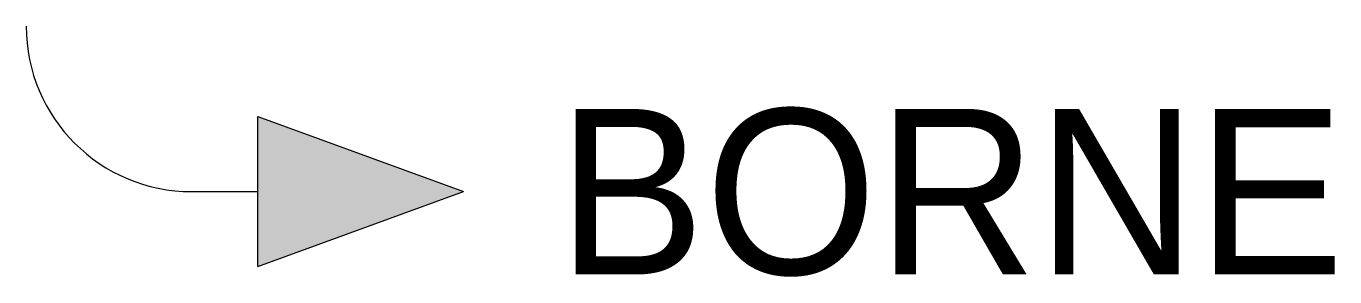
# Model space of a CAD drawing. Extents: x 97.9 to 113.7, y 224.5 to 227.5.
import ezdxf
from ezdxf.enums import TextEntityAlignment as Align

# ---------------------------------------------------------------- set-up
doc = ezdxf.new("R2010")
doc.units = 0
doc.header["$MEASUREMENT"] = 0
doc.layers.get('0').update_dxf_attribs({"linetype": 'CONTINUOUS'})
doc.styles.add('INTL_ISO', font='intl_iso.shx')

# ---------------------------------------------------------------- blocks, each defined once
blk = doc.blocks.new('24')
at = {"color": 7}
blk.add_line((0.906, 0), (-0.906, 0), dxfattribs=at)
for p in [(-0.906, 0), (0.906, 0)]:
    blk.add_line(p, (0, -2.484))
blk.add_solid([(0, -2.484), (0.906, 0), (-0.906, 0)])

msp = doc.modelspace()

# ---------------------------------------------------------------- linework, layer by layer
at = {"color": 7}
msp.add_line((99.881, 225.543), (100.681, 225.543), dxfattribs=at)
msp.add_arc((99.881, 227.543), 2, 180.0208, 270)

# ---------------------------------------------------------------- block references
at = {"color": 7, "xscale": -1, "rotation": 90}
msp.add_blockref('24', (100.681, 225.543), dxfattribs=at)

# ---------------------------------------------------------------- texts
at = {"color": 7, "lineweight": -3, "style": 'INTL_ISO'}
msp.add_attdef('BORNE', text='', height=2, dxfattribs=at).set_placement((104.301, 225.543), align=Align.MIDDLE_LEFT)

doc.saveas('drawing.dxf')
